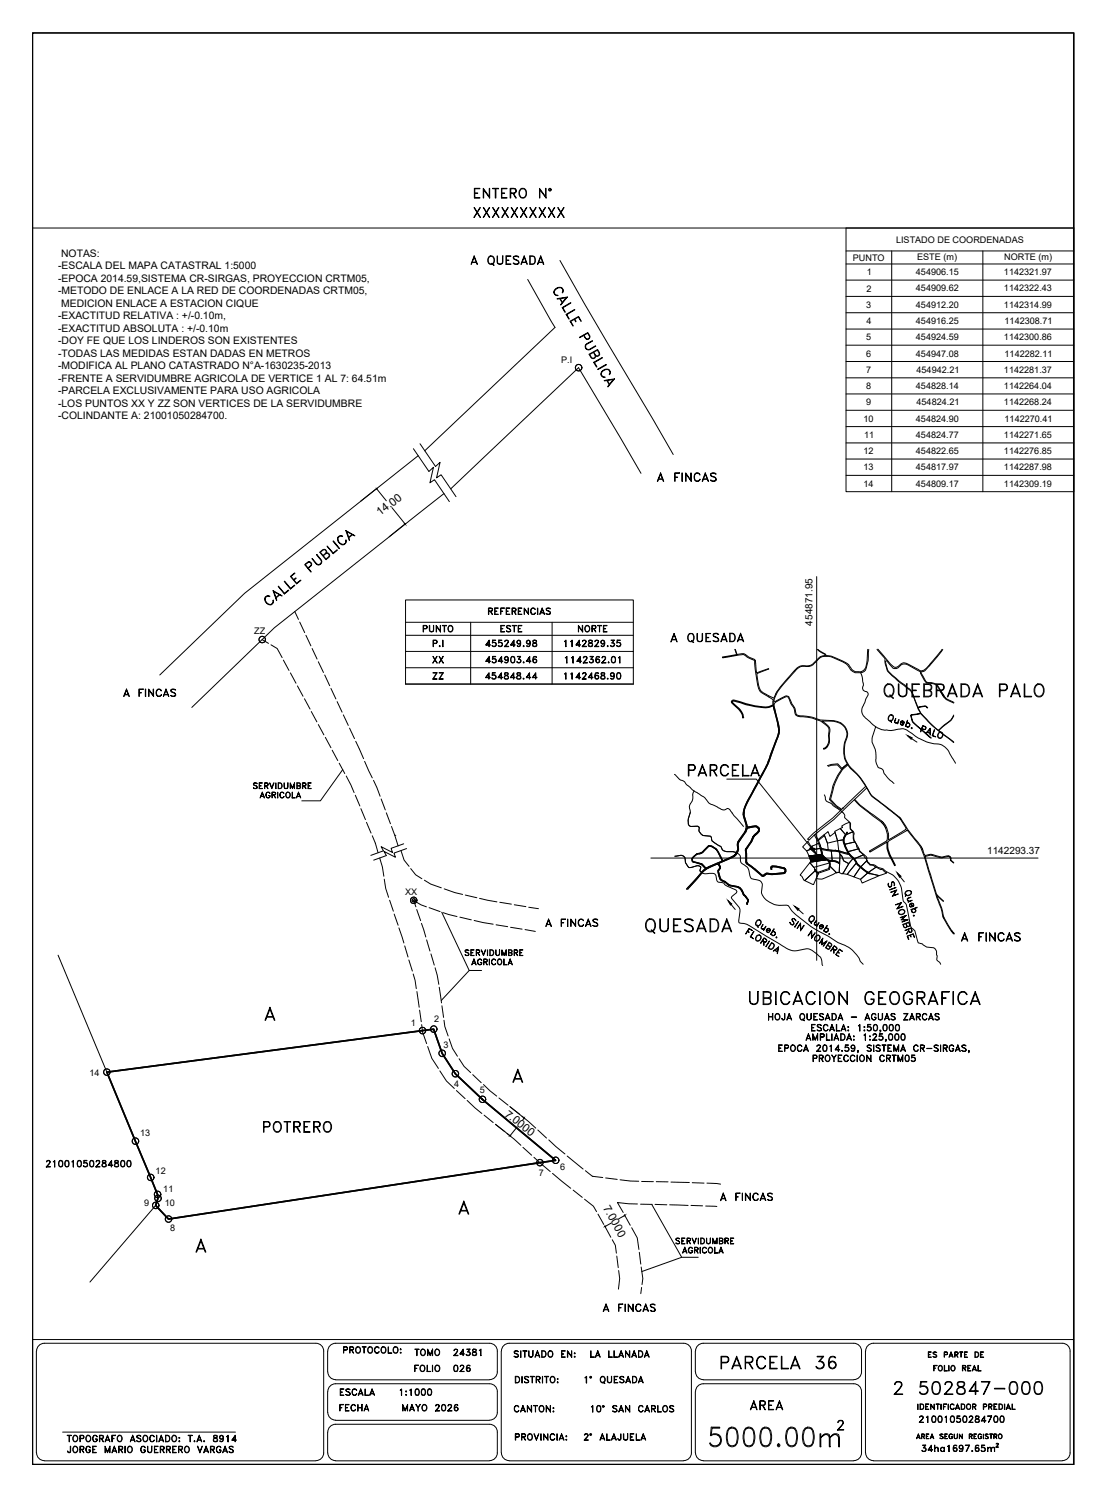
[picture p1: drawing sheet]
<svg xmlns="http://www.w3.org/2000/svg" width="340mm" height="460mm" viewBox="0 0 340 460" stroke-linecap="round" stroke-linejoin="round" font-family="sans-serif">
<defs><g id="words">
<text font-size="10.1" x="216.6" y="445.9">5000.00m</text>
<text font-size="8.4" x="270.2" y="215.9">QUEBRADA PALO</text>
<g font-size="7.9">
<text x="197.2" y="287.9">QUESADA</text>
<text x="229" y="310.1">UBICACION GEOGRAFICA</text>
</g>
<g font-size="7.5">
<text x="220.1" y="421.9">PARCELA 36</text>
<text x="273.4" y="429.7">2 502847-000</text>
</g>
<text font-size="7.1" x="79.7" y="349.2">POTRERO</text>
<g font-size="6.6">
<text x="144.3" y="68.1">XXXXXXXXXX</text>
<text x="143.6" y="82.9">A QUESADA</text>
<text x="210.3" y="239.5">PARCELA</text>
</g>
<g font-size="6.2">
<text x="144.6" y="62.1">ENTERO N°</text>
<text x="200.7" y="149.2">A FINCAS</text>
<text x="205" y="198.6">A QUESADA</text>
<text x="229.3" y="434.6">AREA</text>
</g>
<g font-size="5.7">
<text x="166.5" y="286.1">A FINCAS</text>
<text x="294.2" y="290.3">A FINCAS</text>
<text x="184.1" y="404.3">A FINCAS</text>
</g>
<g font-size="5.3">
<text x="148.9" y="190.1">REFERENCIAS</text>
<text x="128.8" y="195.4">PUNTO</text>
<text x="152.8" y="195.4">ESTE</text>
<text x="176.4" y="195.4">NORTE</text>
<text x="148.2" y="200">455249.98</text>
<text x="172.2" y="200">1142829.35</text>
<text x="131.6" y="205">XX</text>
<text x="131.6" y="209.9">ZZ</text>
<text x="147.8" y="209.9">454848.44</text>
<text x="148.2" y="205">454903.46</text>
<text x="172.2" y="209.9">1142468.90</text>
<text x="36.7" y="215.2">A FINCAS</text>
<text x="248.4" y="327.4">PROYECCION CRTM05</text>
<text x="13.1" y="359.8">21001050284800</text>
<text x="220.1" y="370.1">A FINCAS</text>
<text x="156.6" y="418.4">SITUADO EN: LA LLANADA</text>
<text x="103.4" y="430">ESCALA</text>
<text x="121.7" y="430">1:1000</text>
<text x="103" y="435">FECHA</text>
<text x="122.4" y="435">MAYO 2026</text>
<text x="156.6" y="435.3">CANTON:</text>
<text x="180.3" y="435.3">10° SAN CARLOS</text>
<text x="178.2" y="443.8">2° ALAJUELA</text>
<text x="281.2" y="438.5">21001050284700</text>
<text x="19.4" y="447.7">JORGE MARIO GUERRERO VARGAS</text>
<text x="281.9" y="447.3">34ha1697.65m</text>
</g>
<g font-size="4.9">
<text x="76.6" y="243.4">SERVIDUMBRE</text>
<text x="78.7" y="246.6">AGRICOLA</text>
<text x="141.8" y="294.9">SERVIDUMBRE</text>
<text x="143.6" y="297.7">AGRICOLA</text>
<text x="206.4" y="383.5">SERVIDUMBRE</text>
<text x="208.5" y="386.3">AGRICOLA</text>
<text x="104.4" y="417">PROTOCOLO:</text>
<text x="126.3" y="417.7">TOMO</text>
<text x="138.3" y="417.7">24381</text>
<text x="126.3" y="422.6">FOLIO</text>
<text x="138.3" y="422.6">026</text>
<text x="19.4" y="444.1">TOPOGRAFO ASOCIADO: T.A. 8914</text>
</g>
<g font-size="3.5">
<text x="116.8" y="158.7" transform="rotate(-38 116.8 158.7)">14.00</text>
<text x="154.8" y="342.8" transform="rotate(38 154.8 342.8)">7.0000</text>
<text x="185.2" y="371.1" transform="rotate(61 185.2 371.1)">7.0000</text>
</g>
<g font-size="3.2">
<text x="17.8" y="82.8">-ESCALA DEL MAPA CATASTRAL 1:5000</text>
<text x="18.8" y="78.9">NOTAS:</text>
<text x="17.8" y="86.6">-EPOCA 2014.59,SISTEMA CR-SIRGAS, PROYECCION CRTM05,</text>
<text x="17.8" y="90.5">-METODO DE ENLACE A LA RED DE COORDENADAS CRTM05,</text>
<text x="18.8" y="94.3">MEDICION ENLACE A ESTACION CIQUE</text>
<text x="17.8" y="98.1">-EXACTITUD RELATIVA : +/-0.10m,</text>
<text x="17.8" y="101.9">-EXACTITUD ABSOLUTA : +/-0.10m</text>
<text x="17.8" y="105.8">-DOY FE QUE LOS LINDEROS SON EXISTENTES</text>
<text x="17.8" y="109.6">-TODAS LAS MEDIDAS ESTAN DADAS EN METROS</text>
<text x="17.8" y="113.4">-MODIFICA AL PLANO CATASTRADO N°A-1630235-2013</text>
<text x="17.8" y="117.3">-FRENTE A SERVIDUMBRE AGRICOLA DE VERTICE 1 AL 7: 64.51m</text>
<text x="17.8" y="121.1">-PARCELA EXCLUSIVAMENTE PARA USO AGRICOLA</text>
<text x="17.8" y="125">-LOS PUNTOS XX Y ZZ SON VERTICES DE LA SERVIDUMBRE</text>
<text x="17.8" y="128.8">-COLINDANTE A: 21001050284700.</text>
</g>
<g font-size="3.1">
<text x="249.6" y="192.2" transform="rotate(-90 249.6 192.2)">454871.95</text>
<text x="303.3" y="262.3">1142293.37</text>
</g>
<g font-size="2.8">
<text x="275.3" y="74.6">LISTADO DE COORDENADAS</text>
<text x="262" y="80.1">PUNTO</text>
<text x="281.7" y="79.8">ESTE (m)</text>
<text x="308.5" y="79.8">NORTE (m)</text>
<text x="266.2" y="89.6">2</text>
<text x="266.3" y="84.6">1</text>
<text x="281.4" y="84.6">454906.15</text>
<text x="281.4" y="89.6">454909.62</text>
<text x="308.4" y="84.5">1142321.97</text>
<text x="308.4" y="89.6">1142322.43</text>
<text x="266.1" y="94.6">3</text>
<text x="281.4" y="94.6">454912.20</text>
<text x="308.4" y="94.6">1142314.99</text>
<text x="266.2" y="99.6">4</text>
<text x="281.4" y="99.6">454916.25</text>
<text x="308.6" y="99.6">1142308.71</text>
<text x="266.1" y="104.5">5</text>
<text x="281.4" y="104.5">454924.59</text>
<text x="308.4" y="104.5">1142300.86</text>
<text x="172.4" y="111.6">P.I</text>
<text x="266.1" y="109.6">6</text>
<text x="281.4" y="109.6">454947.08</text>
<text x="308.6" y="109.6">1142282.11</text>
<text x="266.1" y="114.6">7</text>
<text x="266.1" y="119.6">8</text>
<text x="281.4" y="119.6">454828.14</text>
<text x="281.6" y="114.6">454942.21</text>
<text x="308.4" y="114.6">1142281.37</text>
<text x="308.4" y="119.6">1142264.04</text>
<text x="266.1" y="124.6">9</text>
<text x="281.6" y="124.6">454824.21</text>
<text x="308.4" y="124.6">1142268.24</text>
<text x="265.3" y="129.6">10</text>
<text x="281.4" y="129.6">454824.90</text>
<text x="308.6" y="129.6">1142270.41</text>
<text x="265.5" y="134.6">11</text>
<text x="281.4" y="134.6">454824.77</text>
<text x="308.4" y="134.6">1142271.65</text>
<text x="265.3" y="139.6">12</text>
<text x="281.4" y="139.6">454822.65</text>
<text x="308.4" y="139.6">1142276.85</text>
<text x="265.3" y="144.6">13</text>
<text x="265.3" y="149.6">14</text>
<text x="281.4" y="144.6">454817.97</text>
<text x="281.4" y="149.6">454809.17</text>
<text x="308.4" y="144.6">1142287.98</text>
<text x="308.4" y="149.6">1142309.19</text>
<text x="78.1" y="194.8">ZZ</text>
<text x="124.5" y="275">XX</text>
<text x="126.2" y="315.4">1</text>
<text x="133.4" y="314.1">2</text>
<text x="136.2" y="322">3</text>
<text x="27.5" y="330.7">14</text>
<text x="139.5" y="334">4</text>
<text x="147.4" y="335.8">5</text>
<text x="43.1" y="349.2">13</text>
<text x="172.1" y="359.6">6</text>
<text x="47.8" y="360.9">12</text>
<text x="165.5" y="361.5">7</text>
<text x="44.3" y="370.7">9</text>
<text x="50.2" y="366.3">11</text>
<text x="50.6" y="370.5">10</text>
<text x="52.3" y="378.4">8</text>
</g>
</g></defs>
<!-- layer: 1 -->
<g fill="none" stroke="#000" stroke-width=".31">
<path d="M127 137.9l4.8 7 1.4-1.3-1.1 4.8 1.4-1 4.5 6.7M129 136.4l4.8 6.9 1.4-1.2-1.1 4.7 1.4-.9 4.6 6.7M115.8 150.3l2.9 3.6M115.8 150l-5 4M120.4 156l3.9 4.9M124.6 160.9l-5 4M124.6 205.2v5M194.6 205.2v5M236.2 214.2l1.4 .8M236.2 213.8l1.5 .7M238.6 212.7l-.3 .5M244.2 206.2l-.1 .2"/>
<path d="M285.6 204.5l-.1 .1M285.9 203.9l-.2 .2M105.3 236.5l-6.9 9.6h-5.7M254.5 228.2l-.3 .8M124 259.3l-3.9 1.4 .5 1.3-3.5-1.8 .7 1.3-3.9 1.4M124.9 260.8l-3.9 1.4 .5 1.2-3.5-1.8 .7 1.3-3.9 1.4M17.8 293.5l15 36M135.7 280.3l8.4 17.9M148 298.2h-3.9l-8.5 9.2M152.2 345.5l4.6 3.7M156.6 340l4.6 3.7M158.9 346.3l-2.1 2.6"/>
<path d="M160.9 343.8l-.3 .3M47.8 370.4l-20.2 23.6M185.7 376.7l.2 .3M187.7 375.9l-1.7 .9M191.8 373.6l-1.7 1M191.8 373.3l.2 .4M200.2 370.1l9.2 16.3M214.5 386.4h-5.1l-12.2 4.3"/>
</g>
<!-- layer: Calles -->
<path d="M32.8 329.5l100.4-13.2 2.6 7.4 4.1 6.3 8.3 7.8 22.5 18.8-118.9 18-4-4.2 .7-2.1-.1-1.2z" fill="none" stroke="#000" stroke-width=".51"/>
<!-- layer: SERVIDUMBRE -->
<g fill="none" stroke="#000" stroke-width=".31">
<path d="M80.5 196.6l2 1.1M83.2 198.1l2 1.2 1.5 2.8M90.6 187.9l1.1 2.4M92.1 191.2l1.5 3.2M94 195.2l1.5 3.3M95.9 199.3l1.5 3.2M87.1 202.8l1.7 3.2M89.2 206.8l1.7 3.2M91.4 210.8l1.7 3.2M93.5 214.7l1.8 3.2M95.6 218.7l1.7 3.1M97.8 203.4l1.6 3.3"/>
<path d="M99.8 207.4l1.5 3.3M101.7 211.5l1.5 3.3M103.6 215.6l1.5 3.2M105.5 219.7l1.5 3.2M97.8 222.7l1.7 3.1M99.9 226.6l1.8 3.2M102 230.5l1.8 3.2M104.2 234.5l1.7 3.2M106.4 238.5l2.4 5.1M107.4 223.7l1.5 3.3M109.3 227.8l2.4 5.3M112 234l2.4 5"/>
<path d="M114.7 239.8l2.1 4.9M254.2 235.3l1.1-.4 2.1-.2 1.4 1.5 1.4-1.3-1.4 1.3M254.4 235.5l1-.3 1.8-.2 1.4 1.4a15.7 15.7 0 0 0-3 6.5l-.8 2.8 2 2.1 1.6 1.1M260.4 235.1a13.4 13.4 0 0 0-4.6 7.9l-.7 2.6 1.9 2 1.6 1.1M109.2 244.4l1.4 3.3M110.9 248.5l1.4 3.4M112.6 252.7l1.4 3.3M114.4 256.8l.9 2.3 .8 2.9M117.1 245.5l1.3 3.4M118.7 249.8l1.3 3.3M120.3 254l2 5.9M121.3 256.7h.1"/>
<path d="M250.1 256.6l1.1 1.9 .3 .7-.4 .1M250.5 256.3l.8 1.7M251.5 259.2l.5 1.6a4.3 4.3 0 0 0 1.9 3.4 1.91 1.91 0 0 1 .7 2.7M253.3 256.8l-1.9 1.5M116.6 263.7l.9 2.7 .4 2.9M118 270.2l.5 2.8 .9 2.7M119.7 276.6l1.1 3.4M123.2 261.4l.9 2.9 1.6 1.9M126.2 266.9l1.5 1.9 1.9 1.2M127.8 278.7l-.7-2 2.2 1.3 1.7 .7M128 279.5l1.2 3.4M130.4 270.5l1.9 1.2 3.3 1.1"/>
<path d="M131.8 278.9l3.4 1.2M136.5 273.1l3.2 1.2 2.4 .6M142.9 275l3.6 .9M147.3 276.1l5.4 1M153.5 277.3l3.6 .5M158 278l3.5 .6M162.4 278.8l3 .4M254.4 261.1l3 .4M257.4 261.5h.3M257.9 265.5a4.7 4.7 0 0 0-3.1-.9 3.1 3.1 0 0 1 0 2.6l-3.5 1.2-1.1-1.2 .2-.1 .9 1M260.5 262.2l-.7-1.5a3.6 3.6 0 0 1 .2-4.6l.2-.4 .2 .1a3.3 3.3 0 0 0-1 3.1 9.5 9.5 0 0 0 3.2 5.2 11.2 11.2 0 0 0 4.7 4.2l-.1 .3a12.8 12.8 0 0 1-5.3-5l-1.1-1.1-3.3-.8-3.4-.3-1.8-.5 .1 .4a3.6 3.6 0 0 0 4.1 3.2l1.4 .6M121.1 280.9l1.2 3.4"/>
<path d="M122.6 285.1l1.5 4.7M124.3 290.7l1 3.4M125.6 295l1.1 3.4M126.9 299.3l.6 1.9 .4 2.6M129.5 283.7l1.3 4.2M131.1 288.8l1 3.5M132.4 293.1l1 3.5M133.7 297.4l1.1 5.1M136.1 280.4l4.3 1.3M141.3 281.8l3.5 .9M145.7 282.9l5.8 1.1M152.4 284.2l3.6 .6"/>
<path d="M156.8 285l3.6 .5M161.3 285.7l3.2 .5M128.1 304.7l.7 4.8M128.9 310.4l.5 3.6M129.5 314.9l.3 2.2 1.3 3.6M134.9 303.4l.7 4.8M135.8 309.1l.5 3.5M136.4 313.5l.3 1.9 1 3M138 319.2l1 3 1.5 2.4M131.4 321.6l1.3 3.6 2 3.1M135.1 329.1l2.1 3.1 2.4 2.3M140.2 335.1l2.7 2.5"/>
<path d="M141 325.3l1.6 2.4 2 1.9M143.5 338.2l4.5 4M145.2 330.2l2.6 2.5M148.5 333.3l4.1 3.5M153.3 337.4l2.8 2.2M148.7 342.7l2.8 2.3M152.2 345.5l2.9 2.3M155.8 348.3l4.2 3.6M156.8 340.2l2.8 2.2M160.3 343l4.3 3.7M160.7 352.6l2.6 2.4M164 355.6l5 4.4"/>
<path d="M165.2 347.2l2.7 2.5M168.6 350.3l4.9 4.3M174.2 355.2l4.9 4M179.8 359.8l2.2 1.7 3.2 .4M169.7 360.6l5.6 4.6M176.1 365.7l2.8 2.2M179.6 368.5l2.7 2.2 1 1.6M183.7 373.1l1.8 3.2M185.9 377l1.7 3.2M186.1 362l3.5 .4M190.5 362.5l5.7 .5M191.9 373.4l1.7 3.1"/>
<path d="M194.1 377.3l1.7 3.1 .5 3.5M195.8 370l-6.1-.5 1.8 3.1M196.8 370l3.5 .1M197.1 363.1h3.6M201.2 370.1l3.7 .1M201.6 363.1l3.6 .1M205.7 370.2l5.7 .2M206.1 363.2l5.7 .2M212.3 370.4l3.5 .2M212.7 363.4l3.6 .2M216.8 370.6l3.4 .1M217.2 363.6l4.2 .3"/>
<path d="M188.1 381l.9 1.7 .4 2.4M189.5 386l.4 3.5M190.1 390.4l.3 2.5-.4 3.2M196.4 384.8l.5 3.7M197 389.3l.5 3.6-.3 1.8M197.1 395.6l-.2 1.9"/>
</g>
<!-- layer: Calles -->
<g fill="none" stroke="#000" stroke-width=".31">
<path d="M248.2 258.5l.9 1.6 2.6-1.1 .5 1.4 .3 .4-2.2 .2-.1-.3-2.4 .8-1.2-1.2zM247.2 270.6l3.2-3 1.1 .7-1.6 3.5zM248.5 263l4-.5 .3 .5 1.3 1.1-4.8 .8z"/>
<circle cx="177.7" cy="113" r="1.02"/>
<circle cx="177.8" cy="113" r=".98"/>
<circle cx="80.5" cy="196.5" r=".98"/>
<circle cx="80.6" cy="196.5" r=".98"/>
<circle cx="127.1" cy="276.7" r="1"/>
<circle cx="127.1" cy="276.7" r=".49"/>
<circle cx="127.1" cy="276.7" r=".98"/>
<circle cx="127.1" cy="276.7" r=".48"/>
<circle cx="129.7" cy="316.7" r="1"/>
<circle cx="129.8" cy="316.7" r=".98"/>
<circle cx="133.2" cy="316.3" r="1.02"/>
<circle cx="133.3" cy="316.2" r=".98"/>
<circle cx="32.8" cy="329.5" r=".98"/>
<circle cx="32.9" cy="329.4" r=".98"/>
<circle cx="135.8" cy="323.7" r="1.02"/>
<circle cx="135.9" cy="323.7" r=".98"/>
<circle cx="139.8" cy="330" r="1"/>
<circle cx="139.9" cy="329.9" r=".98"/>
<circle cx="148.2" cy="337.8" r="1"/>
<circle cx="148.2" cy="337.8" r=".98"/>
<circle cx="41.6" cy="350.7" r="1"/>
<circle cx="41.6" cy="350.6" r=".98"/>
<circle cx="165.8" cy="357.3" r=".98"/>
<circle cx="165.9" cy="357.2" r=".98"/>
<circle cx="170.7" cy="356.5" r="1"/>
<circle cx="170.7" cy="356.5" r=".98"/>
<circle cx="46.3" cy="361.8" r="1"/>
<circle cx="46.3" cy="361.8" r=".98"/>
<circle cx="47.8" cy="370.5" r="1"/>
<circle cx="47.8" cy="370.4" r=".98"/>
<circle cx="48.4" cy="367" r="1"/>
<circle cx="48.4" cy="367" r=".98"/>
<circle cx="48.5" cy="368.3" r="1.02"/>
<circle cx="48.5" cy="368.2" r=".98"/>
<circle cx="51.8" cy="374.6" r="1"/>
<circle cx="51.8" cy="374.6" r=".98"/>
</g>
<!-- layer: MACHOTE$0$4 -->
<path d="M10 70.1h319.9M10 411.6h319.9" fill="none" stroke="#000" stroke-width=".31"/>
<path d="M10 10.1h319.9v440h-319.9z" fill="none" stroke="#000" stroke-width=".51"/>
<!-- layer: TEX -->
<g fill="none" stroke="#000" stroke-width=".31">
<path d="M158.3 422.9h.7a1.11 1.11 0 0 1 .7 1.1 1.11 1.11 0 0 1-.7 1h-.7zM158.4 423.1a.97 .97 0 0 1 1.1 .5 .97 .97 0 0 1-.2 1.2h-.9zM160.3 422.9l.1 2.1zM161.1 423.3a.81 .81 0 0 1 1.3 0l-.5-.2-.7 .2 .1 .3 1 .6 .1 .5-.2 .1a.81 .81 0 0 1-1.1-.1l.4 .1 .8-.1-.1-.5-1-.6zM162.9 422.9l1.2 .2zM163.4 423.1v1.9l.2-1.9M164.8 423.9l.9-.1 .2-.5-.4-.2h-.7l-.1 1.9v-2.1l1.2 .2v.7l-1.1 .2M165.3 424l.6 1-.5-1M166.6 422.9l.1 2.1zM167.3 422.9l1.2 .2zM167.8 423.1v1.9l.2-1.9M169.2 423.3l.2-.2a.99 .99 0 0 1 1.2 .6 .99 .99 0 0 1-.7 1.3 1.07 1.07 0 0 1-.7-1.7z"/>
<path d="M169.4 423.1a.86 .86 0 0 1 1.1 .9 .86 .86 0 0 1-1.1 .8l-.3-.6zM171.2 423.7l.3 .1zM171.3 423.7l.1 .1zM171.3 424.7l.1 .3zM171.3 424.8h.1M179.7 423.3l.5-.4v2.1l-.1-1.9zM184.6 423.3l.4-.4a1.02 1.02 0 0 1 1 1.1 1.02 1.02 0 0 1-1 1l-.6-.8zM184.8 423.1h.2a.87 .87 0 0 1 .8 1 .87 .87 0 0 1-1 .7 1.16 1.16 0 0 1 0-1.7zM185.2 424.7l.6 .5zM186.6 422.9l.2 1.8 .3 .1h.5l.2-.4 .1-1.5v1.5l-.3 .4-.5 .2-.4-.3zM188.7 422.9h1.1l-1 .2v1.7l1 .2h-1.1zM188.8 423.9h.6l-.6 .1"/>
<path d="M190.6 423.1a.81 .81 0 0 1 1.1 .2l-.4-.2-.8 .2 .1 .3 1 .6 .1 .5a.81 .81 0 0 1-1.3 0l.5 .1 .7-.1-.1-.6-1-.5-.1-.3zM192.4 424.5h1.1M192.5 424.4h.9M193 422.9l.7 2.1-.7-1.7-.8 1.7zM194.3 422.9a1.09 1.09 0 0 1 1.3 .6 1.09 1.09 0 0 1-.3 1.3l-1 .2zM194.4 423.1h.5a.96 .96 0 0 1 .7 .9 .96 .96 0 0 1-.7 .8h-.5zM196.3 424.5h1.1M196.4 424.4h1M196.9 422.9l.7 2.1-.7-1.7-.8 1.7zM19.2 440.1h53.1M158.4 441.5l1-.1v-.6l-1-.1-.1 1.9v-2l1.1 .1 .2 .3-.2 .5-1 .1M160.3 441.5l1-.1v-.6l-1-.1-.1 1.9v-2l1.1 .1 .2 .3-.2 .5-1 .1"/>
<path d="M160.8 441.6l.7 1-.6-1M162.2 440.8a.93 .93 0 0 1 1.3 .2 .93 .93 0 0 1-.1 1.3 .93 .93 0 0 1-1.3-.2 .93 .93 0 0 1 .1-1.3zM162.4 440.8a.63 .63 0 0 1 .7-.1 .63 .63 0 0 1 .3 .7 .82 .82 0 0 1-.7 1.1 1.04 1.04 0 0 1-.3-1.7zM164 440.6l.8 1.7 .7-1.7-.7 2zM166.1 440.6l.1 2zM167 440.6l1.2 1.7 .1-1.7v2l-1.2-1.8-.1 1.8zM169.2 440.8l.7-.2 .5 .4a.7 .7 0 0 0-.8-.3 .7 .7 0 0 0-.5 .7v.4a.7 .7 0 0 0 .5 .7 .7 .7 0 0 0 .8-.4 .82 .82 0 0 1-1.1 .4 .82 .82 0 0 1-.3-1.1zM171.1 440.6l.1 2zM172 442.1h1.1M172 442h1M172.5 440.6l.8 2-.8-1.8-.7 1.8zM173.9 442.4l.2 .1z"/>
<path d="M173.9 441.2l.2 .3zM173.9 441.4h.1M282.1 440.7l.6 1.4-.6-1.3-.5 1.3zM283.1 440.7l.9 .2-.1 .5h-.7l.8-.2-.1-.4-.7-.1v1.4zM284.6 442.1v-1.4h.8h-.9v1.4M286.3 440.7l.6 1.4-.6-1.3-.5 1.3zM288.7 440.8l.4-.1 .7 .1h-1l.1 .4 .8 .3 .1 .4-.4 .2-.7-.2a.5 .5 0 0 0 .6 .2 .5 .5 0 0 0 .3-.6l-.8-.3zM290.3 442.1v-1.4h.8h-.8v1.4M291.7 440.8l.5-.1 .4 .3a.59 .59 0 0 0-.8-.1 .59 .59 0 0 0-.1 .8 .59 .59 0 0 0 .8 .1v-.3h-.3h.4a.58 .58 0 0 1-.7 .6 .58 .58 0 0 1-.4-.9zM293.1 440.7l.1 1 .4 .4 .5-.4v-1v1l-.2 .4-.7-.2zM294.7 440.7l.9 1.2 .1-1.2v1.4l-.9-1.3-.1 1.3zM297.8 440.7l.9 .2-.1 .4-.8 .1 .8-.2-.1-.4-.7-.1v1.4z"/>
<path d="M299.3 442.1v-1.4h.7h-.8v1.4M300.6 440.8l.6-.1 .4 .3a.58 .58 0 0 0-.8-.2 .58 .58 0 0 0-.3 .7 .48 .48 0 0 0 .5 .6 .48 .48 0 0 0 .5-.6h-.3h.4a.58 .58 0 0 1-.8 .6 .58 .58 0 0 1-.3-.9zM302.1 440.7v1.4zM302.6 440.8l.4-.1 .6 .1h-.9l.1 .4 .7 .3v.6l-.9-.2h.9v-.4l-.7-.3zM304 440.7h.9zM304.4 440.7v1.4l.1-1.4M305.3 440.7l1 .2-.2 .5h-.7l.8-.2-.1-.4-.7-.1v1.4z"/>
<circle cx="181.5" cy="423.2" r=".29"/>
<circle cx="181.5" cy="423.2" r=".16"/>
<circle cx="307.2" cy="441.3" r=".62"/>
<circle cx="307.3" cy="441.3" r=".7"/>
</g>
<!-- layer: MARCO-INTERNO -->
<g fill="none" stroke="#000" stroke-width=".31">
<path d="M97 412.8h-83.4a2.38 2.38 0 0 0-2.4 2.4v31.3M97.1 412.8a2.38 2.38 0 0 1 2.3 2.4v31.3M100.6 415.2v6.4M100.7 415.2a2.38 2.38 0 0 1 2.4-2.4h47.3a2.38 2.38 0 0 1 2.4 2.4v6.4M154 415.2v31.3M156.4 412.8h53.6M156.4 412.8a2.38 2.38 0 0 0-2.3 2.4M210 412.8a2.38 2.38 0 0 1 2.4 2.4v31.3M213.6 415.2v6.4M213.7 415.2a2.38 2.38 0 0 1 2.4-2.4h46.2a2.38 2.38 0 0 1 2.4 2.4v6.4M265.9 415.2v31.3M268.3 412.8h58.1a2.38 2.38 0 0 1 2.3 2.4v31.3"/>
<path d="M268.3 412.8a2.38 2.38 0 0 0-2.4 2.4M100.6 427.6v6.5M100.7 421.6a2.38 2.38 0 0 0 2.4 2.4M100.7 427.6a2.38 2.38 0 0 1 2.4-2.4h47.3a2.38 2.38 0 0 1 2.4 2.4v6.5M100.7 434a2.38 2.38 0 0 0 2.4 2.4M103.1 424h47.3M103.1 436.5h47.3M152.8 421.6a2.38 2.38 0 0 1-2.4 2.4M152.8 434a2.38 2.38 0 0 1-2.4 2.4M213.6 427.6v18.9M213.7 421.6a2.38 2.38 0 0 0 2.4 2.4M213.7 427.6a2.38 2.38 0 0 1 2.4-2.4h46.2a2.38 2.38 0 0 1 2.4 2.4v18.9"/>
<path d="M216 424h46.3M264.7 421.6a2.38 2.38 0 0 1-2.4 2.4M11.2 446.5a2.38 2.38 0 0 0 2.4 2.3M13.6 448.9h83.4M99.4 446.5a2.38 2.38 0 0 1-2.3 2.3M100.6 440.1v6.4M100.7 440.1a2.38 2.38 0 0 1 2.4-2.4h47.3a2.38 2.38 0 0 1 2.4 2.4v6.4M100.7 446.5a2.38 2.38 0 0 0 2.4 2.3M103.1 448.9h47.3M152.8 446.5a2.38 2.38 0 0 1-2.4 2.3M154.1 446.5a2.38 2.38 0 0 0 2.3 2.3M156.4 448.9h53.6"/>
<path d="M212.4 446.5a2.38 2.38 0 0 1-2.4 2.3M216 448.9h46.3M264.7 446.5a2.38 2.38 0 0 1-2.4 2.3M265.9 446.5a2.38 2.38 0 0 0 2.4 2.3M268.3 448.9h58M328.7 446.5a2.38 2.38 0 0 1-2.3 2.3"/>
</g>
<!-- layer: LP -->
<path d="M162.1 85.9l8.4 14.7-40 37.9M172 80l7.4 13.1 27.4 46.6M128.5 140l-53.4 42.3-26 25.1M136.4 151.7l-52.1 41.2-25.4 24.5M196.9 145.4l-19.2-32.4-39.2 37.2" fill="none" stroke="#000" stroke-width=".31"/>
<!-- layer: 2 -->
<g fill="none" stroke="#000" stroke-width=".31">
<path d="M170.7 88.7l.6-.3a1.12 1.12 0 0 1 1.4 .2 1.12 1.12 0 0 1 .1 1.4 1.07 1.07 0 0 0-.1-1.3 1.07 1.07 0 0 0-1.3-.2 1.31 1.31 0 0 0-.8 2l.8 .3a1.13 1.13 0 0 1-1.2-.7 1.13 1.13 0 0 1 .5-1.4zM171.1 91.8l3.2-.5-2 2.5 1.6-2.3zM171.9 91.7l.9 1.5M172.1 91.7l.7 1.3M172.7 94.5l2.6-1.5-2.4 1.6 .8 1.3zM173.9 96.6l2.6-1.5-2.4 1.6 .8 1.3zM175.1 98.7l2.6-1.5 .9 1.5-.9-1.3-2.4 1.4 .7 1.4zM176.6 98.1l.4 .7-.2 .1-.3-.8M179.4 103l.9 1.2h.3l.5-.5-.6-1.3-2.4 1.4 2.5-1.6 .6 1.4a.77 .77 0 0 1-1.1 .6l-.8-1.1M180.1 105.7l1.9-1-1.8 1.1a.9 .9 0 0 0-.2 1.2 .9 .9 0 0 0 1.1 .3l1.8-1-1.7 1.2a1.03 1.03 0 0 1-1.3-.5 1.03 1.03 0 0 1 .2-1.3zM182.4 111.3l2.7-1.4-2.5 1.5 .8 1.3zM182.4 108.2l.9 1.2h.3l.5-.5-.6-1.3-2.3 1.3 .8 1.2 .7-.2 .2-.3-.6-1.3"/>
<path d="M182.9 109.1a.77 .77 0 0 1-.1 .8 .77 .77 0 0 1-.7 .3l-.6-.3-.5-1 2.6-1.5 .6 1.4a.77 .77 0 0 1-1.1 .6l-.3-.3M183.6 113.4l2.6-1.4 .1 .1zM185.2 113.9l.6-.4a1.12 1.12 0 0 1 1.4 .2 1.12 1.12 0 0 1 .1 1.5l.1-.9-.3-.5a1.59 1.59 0 0 0-2.4 1.3l.6 .7 .6 .1a1.08 1.08 0 0 1-1.3-.7 1.08 1.08 0 0 1 .6-1.3zM185.6 116.9l3.2-.5-2 2.5 1.6-2.3zM186.4 116.8l.8 1.5M186.6 116.9l.7 1.2M87.3 178.7l2 2.1 1.3-.9-1.4 1.1zM89.2 177.1l1.3-1 .1 .1-1.2 .9 1.7 2.1 1.4-.9-1.4 1.1zM90.2 178.1l.7-.5 .1 .1-.7 .6M94.6 174.5l.9-.7a.73 .73 0 0 0-.5-1.1l-1.2 .8 1.7 2.3-1.9-2.3 1-.8a.79 .79 0 0 1 1 .2 .79 .79 0 0 1 0 1l-.9 .7M95.8 171.7l1.9 1.7a.9 .9 0 0 0 .9-1.2l-1.4-1.7 1.5 1.5a1 1 0 0 1-.2 1.4 1 1 0 0 1-1.3-.1zM99.3 170.7l1-1.1-.7-.7-1.2 .8 1.7 2.1 1.1-1-.4-.7-.3-.1-1.2 .8"/>
<path d="M100 170a.82 .82 0 0 1 1.1 .2 .82 .82 0 0 1-.1 1.1l-.9 .7-1.9-2.3 .9-.8a.77 .77 0 0 1 1.1 .2 .77 .77 0 0 1-.1 1M100.5 167.9l1.9 2.1 1.2-.9-1.2 1zM102.3 166.3l.1-.1 1.9 2.4zM103.8 165.1a1.15 1.15 0 0 1 1.5-.4h-.4a.99 .99 0 0 0-1 .6 .99 .99 0 0 0 .1 1.1 1.33 1.33 0 0 0 2.1 .5l.2-.9a1.11 1.11 0 0 1-.5 1.3 1.11 1.11 0 0 1-1.4-.3l-.5-.5-.2-.8zM106.2 163l2.8 1.6-2.4-1.2 .7 2.7zM108.2 164.2l-1.1 .9M108.4 164.2l-1.3 1.1M81.5 183.5a1.04 1.04 0 0 1 1.4-.3h-.6a1.02 1.02 0 0 0-.6 1.6 1.26 1.26 0 0 0 2.1 .5l.1-.9a1.12 1.12 0 0 1-.5 1.4 1.12 1.12 0 0 1-1.4-.4l-.6-.9zM83.9 181.5l2.8 1.6-2.5-1.3 .8 2.8zM85.5 180.1l1.9 2.2 1.2-1 .1 .1-1.3 1.1zM85.9 182.7l-1.2 .9M86 182.7l-1.3 1.1"/>
<path d="M81.8 312.6h2.3M82 312.4h1.9M82.9 309.5l1.6 4h-.2l-1.4-3.4-1.3 3.4h-.2zM157.9 331.6h2.3M158.1 331.4h1.9M159.1 328.6l1.5 4h-.2l-1.3-3.5-1.4 3.5h-.2zM141.4 372.1h2.2M141.5 371.9h1.9M142.5 369.1l1.5 4h-.2l-1.3-3.4-1.3 3.4h-.2zM60.6 383.8h2.3M60.8 383.6h1.9M61.7 380.8l1.5 4h-.1l-1.4-3.5-1.3 3.5h-.2z"/>
</g>
<!-- layer: 1 -->
<path d="M124.3 160.9l.2 .1zM156.8 348.9l-.1 .1zM161 343.6v.2zM185.9 376.8l-.1 .1z" fill="#000" stroke="#000" stroke-width=".31"/>
<!-- layer: Datos -->
<g fill="none" stroke="#000" stroke-width=".31">
<path d="M285.2 415.4h.9l-.9 .1v1.5l.9 .1h-.9zM285.2 416.2h.6l-.6 .1M286.6 415.6l.4-.2 .8 .2h-1.1l.3 .5 .7 .4-.1 .5-.6 .1-.4-.3 .4 .2 .7-.2-.2-.4-.8-.4zM286.8 419.6h1l-.8 .1v1.6zM288.4 419.8a.69 .69 0 0 1 .9 0 .69 .69 0 0 1 .2 .9 .68 .68 0 0 1-.9 .6 .68 .68 0 0 1-.4-1zM290.1 419.6l.1 1.6 .9 .1h-1zM290.1 416.2l.9-.1v-.5l-.9-.1v1.6v-1.7l.9 .2v.6l-.9 .1M291.5 419.6v1.7zM291.7 416.7h.9M291.7 416.7h.8M292.2 415.4l.6 1.7-.6-1.5-.7 1.5zM292.4 419.7a.76 .76 0 0 1 1.1 .8 .76 .76 0 0 1-1.2 .5l-.2-.7z"/>
<path d="M293.4 416.2l.8-.1v-.5l-.8-.1-.1 1.6v-1.7l1 .2-.1 .6-.8 .1M293.8 416.3l.5 .8-.5-.8M294.8 415.4l1 .1zM295.2 415.5v1.6l.1-1.6M296.3 415.4h.9l-.8 .1v1.5l.8 .1h-.9zM296.4 416.2h.5l-.5 .1M299.3 419.6l.7 1.7-.7-1.5-.7 1.5zM299.5 415.4h.6a.87 .87 0 0 1 .6 .9 .87 .87 0 0 1-.6 .8h-.6zM299.6 415.5h.5a.86 .86 0 0 1 0 1.5h-.5zM300.4 419.6l.1 1.6 .9 .1h-1zM301.2 415.4h1l-.9 .1v1.5l.9 .1h-1zM301.3 416.2h.5l-.5 .1"/>
<path d="M281.9 431.4l.1 1.7zM282.6 431.4h.6a.87 .87 0 0 1 .6 .9 .87 .87 0 0 1-.6 .8h-.6zM282.8 431.5a.79 .79 0 0 1 .9 .8 .79 .79 0 0 1-.9 .7zM284.4 431.4v1.7M284.4 432.2h.5l-.5 .1M284.4 431.5v1.5M285.9 431.4l1.1 1.5v-1.5v1.7l-1-1.5-.1 1.5zM287 420.4h.4l-.4 .1M288 431.5v1.6l.1-1.6M289.1 431.4v1.7zM289.8 431.4h1l-.9 .1v1.6zM289.9 432.2h.5l-.5 .1"/>
<path d="M291.3 431.4v1.7zM292 431.6l.7-.2 .4 .4-.2-.2a.71 .71 0 0 0-1 .7 .71 .71 0 0 0 1 .6l.2-.2v.2a.81 .81 0 0 1-1.2-.1 .81 .81 0 0 1 .1-1.2zM294.1 431.4l.7 1.7-.7-1.5-.6 1.5zM295.3 431.4h.5a.87 .87 0 0 1 .6 .9 .87 .87 0 0 1-.6 .8h-.5zM295.4 431.5a.79 .79 0 0 1 1 .8 .79 .79 0 0 1-1 .7zM295.8 420.4l.7-.1 .2-.4-.9-.2-.1 1.6v-1.7l1 .2v.5l-.9 .2M296.2 420.5l.5 .8-.5-.8M297.4 421.2v-1.5l.9-.1h-1v1.7M297.4 420.4h.5l-.5 .1M298.8 432.2l.9-.1v-.5l-.9-.1v1.6v-1.7l.9 .1 .1 .3-.1 .4-.9 .1M298.8 420.9h1M298.9 420.8h.8"/>
<path d="M299.3 432.3l.5 .8-.5-.8M302.2 432.2h.6l.3-.4-.3-.3h-.6l-.1 1.6v-1.7l1 .2v.5l-.9 .2M303.8 432.2l.8-.1v-.5l-.8-.1-.1 1.6v-1.7l1 .2-.1 .6-.8 .1M304.2 432.3l.5 .8-.4-.8M305.3 431.4v1.7M305.4 432.2h.5l-.5 .1M305.4 431.5v1.5M306.9 431.4h.6a.91 .91 0 0 1 .5 .9 .91 .91 0 0 1-.5 .8h-.6zM307 431.5a.85 .85 0 0 1 .9 .4 .85 .85 0 0 1-.1 1l-.8 .1zM308.5 431.4l.2 1.7zM309.8 431.4l.7 1.7-.7-1.5-.7 1.5zM310.9 431.4l.1 1.6 .9 .1h-1z"/>
<circle cx="288.9" cy="420.4" r=".7"/>
<circle cx="292.8" cy="420.4" r=".7"/>
<circle cx="297.6" cy="432.2" r=".77"/>
<circle cx="297.6" cy="432.2" r=".71"/>
</g>
<!-- layer: 0 -->
<g fill="none" stroke="#000" stroke-width=".31">
<path d="M250.9 177.2v117.9M273.3 219.9l.3-.2a.69 .69 0 0 1 .8 .9l-.7 .9h-.3a.9 .9 0 0 1-.1-1.6zM273.4 219.7a.9 .9 0 0 1 1.1 .6 .9 .9 0 0 1-.6 1.2l-.2 .1a.95 .95 0 0 1-.9-.8 .95 .95 0 0 1 .6-1.1zM273.5 221.3l.4 .7zM275.1 220.8l-.2 .9 .2 .4 .7-.1-.3 .2-.7-.2zM276.1 221.1l-.3 1.3zM276.7 222l.9 .3 .1-.5a.58 .58 0 0 0-1 .2 .58 .58 0 0 0 .7 .8l.2-.1a.62 .62 0 0 1-.9-.2 .62 .62 0 0 1 .3-.9 .62 .62 0 0 1 .8 .5l-.1 .2-1-.3M278.5 222.3a.65 .65 0 0 1 1 .2 .65 .65 0 0 1-.4 .9 .65 .65 0 0 1-.8-.4l.3 .3a.58 .58 0 0 0 .8-.3 .58 .58 0 0 0-.4-.8zM278.8 221.3l-.7 1.9zM279.9 223.7l.3-.1v.3zM280 223.7h.1M283.2 223.9l1 .2 .2-.4-.2-.3-.7-.3-.7 1.8 .7-1.9 1 .5-.3 .7-1-.2"/>
<path d="M284.7 225l1.1 .4M284.9 224.9l.9 .4M285.8 223.8v2.1l-.1-1.8-1.3 1.3zM287 224.2l-.5 1.8 1 .5-1.1-.4zM288.3 225.5a.67 .67 0 0 1 .8-.5 .67 .67 0 0 1 .5 .9 .82 .82 0 0 1-1.1 .8 .97 .97 0 0 1-.2-1.2zM288.4 225.2a.76 .76 0 0 1 1-.1 .76 .76 0 0 1 .3 .9l-.2 .4a.77 .77 0 0 1-1 .5 .77 .77 0 0 1-.5-1zM200 263.7h118.9M272.9 271.4v.5l.5 .7 .3-.3 .2-1.1 .4-.3a.83 .83 0 0 1 .4 1.3l.1-.6-.5-.6-.4 .2-.1 1.2-.7 .2-.3-.7zM273.4 273.4l1.9-.6zM273.6 274.2l1.9-.7-1.1 1.7 1.6-.5-1.9 .7 1.2-1.8zM275.1 278l1.9-.7-1.2 1.8 1.6-.5-1.9 .7 1.2-1.8zM276.1 280a.93 .93 0 0 1 1.2-.6 .93 .93 0 0 1 .6 1.2 .94 .94 0 0 1-1.2 .5 .94 .94 0 0 1-.6-1.1z"/>
<path d="M276.3 279.9l.2-.2a.83 .83 0 0 1 1.4 .4 .89 .89 0 0 1-.9 .8 .89 .89 0 0 1-.9-.7zM278.1 274.2a.93 .93 0 0 1 1.2-.6 .93 .93 0 0 1 .6 1.1 1.06 1.06 0 0 1-1 .6 1.06 1.06 0 0 1-.9-.7zM278.3 274.1l.3-.2a.83 .83 0 0 1 1.3 .3 .89 .89 0 0 1-.8 .9 .89 .89 0 0 1-1-.8zM278.4 274.8l-.3 .7zM278.7 276.2l1.1-.5-1 .6 .1 .3 .4 .4-.5-.4zM279 277.1l1.2-.5zM279.5 277.8a.62 .62 0 0 1 1.1-.1 .62 .62 0 0 1-.4 1l-.3-1 .4 .8 .3-.2a.56 .56 0 0 0-.8-.6 .56 .56 0 0 0-.1 1h.3l-.5-.2zM279.8 279.5l1.9-.7zM280.2 279.5l-.1 .4a.58 .58 0 0 0 .8 .5 .58 .58 0 0 0 .3-.8l-.3-.4a.62 .62 0 0 1 .4 .9 .62 .62 0 0 1-.9 .3 .62 .62 0 0 1-.2-.9zM229.7 286.2l.5 .3-.6-.3M230.1 285.3l1 .6-1-.5-1 1.6zM231.5 286.2l-.9 1.7 .9 .6-1-.6z"/>
<path d="M232.4 287.6a.78 .78 0 0 1 1.1-.2 .78 .78 0 0 1 .2 1l-.2 .5a.76 .76 0 0 1-1.1 .2 .76 .76 0 0 1-.2-1zM232.5 283a.81 .81 0 0 1 1.3-.1 .81 .81 0 0 1-.3 1.3 .74 .74 0 0 1-1.1 .3 .74 .74 0 0 1-.2-1.1zM232.5 283l.5-.3 .4 .1a.9 .9 0 0 1 .2 1.2 .9 .9 0 0 1-1.2 .3 .94 .94 0 0 1 .1-1.3zM232.5 287.7a.67 .67 0 0 1 .9-.2 .67 .67 0 0 1 .3 .9 .94 .94 0 0 1-1.2 .7l-.1-.1a.94 .94 0 0 1 .1-1.3zM232.7 284.3l.2 .7zM234.3 289l.8 .5 .4-.6-.7-.6-1.2 1.5 1.1-1.6 .9 .8-.4 .5-.9-.4M234.4 284.1l-.5 1 .3 .4h.6h-.7l-.3-.3zM234.6 289.3l.1 1.2v-1.1M235.3 284.6l-.8 1.2zM235.6 285.6l.9 .5v-.6a.54 .54 0 0 0-.9 .3 .54 .54 0 0 0 .7 .6 .62 .62 0 0 1-.9-.5 .62 .62 0 0 1 .7-.7 .62 .62 0 0 1 .6 .8l-.2 .2-.9-.5M236.3 289.1l-1 1.8zM237 289.7l.6 .3a1.1 1.1 0 0 1 0 1.2 1.1 1.1 0 0 1-1.1 .5l-.5-.4z"/>
<path d="M237 289.8a.95 .95 0 0 1 .7 1.1 .95 .95 0 0 1-1.1 .7l-.5-.3zM237.4 286.3a.65 .65 0 0 1 .8 .5 .65 .65 0 0 1-.5 .8 .65 .65 0 0 1-.8-.7l.3 .4a.58 .58 0 0 0 .8-.1 .58 .58 0 0 0-.2-.9zM237.6 292.3l1.6-1.3-.4 2.1 .3-1.9zM237.7 285.4l-.9 1.8zM237.9 292l1 .6M238.1 291.9l.8 .5M238.4 288.1l.2-.2 .1 .2-.2 .2zM238.5 288h.1M243.4 282.3h.6l.5 .7-.6-.7-.5 .2 .5 1.2-.2 .5a.83 .83 0 0 1-1.1-.8l.6 .7 .3 .1 .3-.3-.5-1.3zM245.2 283.2l-1.1 1.6zM245.9 283.6l.1 2.1 1.1-1.3-1.2 1.6v-2.1l-1 1.4zM248.9 281.8a.81 .81 0 0 1 1.2-.1 .81 .81 0 0 1-.2 1.3 .82 .82 0 0 1-1.3 .1 .82 .82 0 0 1 .3-1.3z"/>
<path d="M248.9 281.8a.69 .69 0 0 1 1-.2 .69 .69 0 0 1 .2 .9 .96 .96 0 0 1-1.2 .7l-.1-.2a.94 .94 0 0 1 .1-1.2zM249 283l.2 .7zM249.4 285.9v2.2l1-1.4-1.1 1.6-.1-2.1-1 1.4zM250.6 287.7a.76 .76 0 0 1 1-.3 .76 .76 0 0 1 .2 1.1l-.2 .5a.83 .83 0 0 1-1.3-.1 .83 .83 0 0 1 .3-1.2zM250.6 287.7a.67 .67 0 0 1 1-.2 .67 .67 0 0 1 .2 .9l-.8 .8a.71 .71 0 0 1-.6-1.1zM250.7 282.9l-.4 1 .2 .4h.6h-.7l-.3-.3zM251.6 283.5l-.8 1.1zM252 284.4l.8 .6 .1-.4a.58 .58 0 0 0-1-.1 .58 .58 0 0 0 .4 .9l.2-.1a.6 .6 0 0 1-.9-.3 .6 .6 0 0 1 .6-.8l.7 .1 .1 .6-.2 .2-.9-.6M252.8 288.3l-.3 1.8 1.6-1-1.1 1.7 .7-1.3-1.4 .9 .3-1.7-.9 1.2zM253.6 285.2a.64 .64 0 0 1 .9 .4 .64 .64 0 0 1-.5 .8 .64 .64 0 0 1-.8-.6l.2 .4a.58 .58 0 0 0 .9-.1 .58 .58 0 0 0-.2-.8zM254.1 284.4l-1.1 1.7zM254.3 290.4l.8 .5 .4-.6-.7-.6-1.1 1.5 .6 .4h.5l.2-.5-.8-.6"/>
<path d="M254.6 286.9l.3 .2-.3 .1zM254.8 287h.1M254.8 290.8l.2 .6-.5 .3-.9-.5 1.1-1.7 .8 .7-.3 .7h-.4M255.8 291.4l.9 .5 .3-.3-.1-.5-.6-.4-1.2 1.6 1.2-1.7 .6 .4 .2 .6-.5 .4-.8-.4M256.2 291.8v1.2v-1.1M257.4 292.5l.4 .5-.4-.4M257.9 291.7l.9 .6-.9-.5-1 1.5 .8 .7-1-.7zM276.5 282l1.9-.7-1.3 1.2 1.9 .2-1.9 .7 1.4-.7h-1.7l1.2-1.2zM278.4 283.8l.4 .9 .6-.3-.3-.9-1.6 .6 .4 .9 .6-.2-.2-.9M278.5 284.4l.3 .4 .7-.3-.3-1.1-1.8 .7 .2 .7 .5 .3 .5-.2v-.5M278.7 287.7l1.8-.7 .5 1-.5-1-1.7 .7 .3 1zM279 285.6l.5 .9 .6-.3-.3-.9-1.8 .6 1.9-.8 .3 .8-.2 .6h-.5l-.5-.8"/>
<path d="M279.1 286.1l-.7 .9 .7-.8M279.7 287.4l.2 .5-.3-.5M280.6 281.3l.2 .2zM280.7 281.3h.1M236.1 311.4l.1 2.1zM237.3 311.4l.1 2.1zM238.3 311.7l.1-.1a.99 .99 0 0 1 1.3 .6 .99 .99 0 0 1-.7 1.3 1.07 1.07 0 0 1-.7-1.8zM238.4 311.6a.86 .86 0 0 1 1.2 .8 .86 .86 0 0 1-1.2 .9l-.2-.6zM241 311.4v1.9l-.5 .2-.3-.5 .1 .3h.6zM241.9 313h1.1M242 312.9h1M242.4 311.4l.8 2.1-.8-1.8-.7 1.8z"/>
<path d="M245.9 311.7l.2-.1a.99 .99 0 0 1 1.2 .6 .99 .99 0 0 1-.7 1.3 1.07 1.07 0 0 1-.7-1.8zM246.1 311.6a.86 .86 0 0 1 1.1 .8 .86 .86 0 0 1-1.1 .9l-.3-.6zM246.6 313.1l.5 .6zM247.8 319.2h1.1M247.9 311.4l.1 1.5 .2 .4h.3l.5-.2 .2-1.7v1.5l-.5 .6-.7-.4zM247.9 319.1h1M248.3 317.7l.8 2-.8-1.7-.7 1.7zM249.3 314.8h1.1l-1 .1v1.8l1 .1h-1.1zM249.4 315.8h.6l-.6 .1M249.7 317.7l.7 1.7 .8-1.7v2l-.1-1.5-.7 1.5-.6-1.5-.1 1.5zM250 311.4v2.1h1.1l-1-.2v-1.7M251 315.1l.2-.2a.81 .81 0 0 1 1.1 .2l-.4-.2-.8 .2 .1 .4 1.1 .6v.4a.81 .81 0 0 1-1.3 0l.5 .2 .8-.2-.2-.6-.9-.3z"/>
<path d="M251.7 311.7a.81 .81 0 0 1 1.3 0l-.5-.1-.7 .1 .1 .4 1 .6 .1 .4-.1 .2a.81 .81 0 0 1-1.2-.2l.5 .2 .7-.2v-.4l-1.1-.6zM252.1 318.6l.9-.1v-.7h-.9l-.1 1.9v-2h.9l.3 .3-.3 .7h-.8M253.1 315.1l.8-.3 .5 .5a.7 .7 0 0 0-.8-.4 .7 .7 0 0 0-.6 .7v.5a.7 .7 0 0 0 .6 .6 .7 .7 0 0 0 .8-.4 .75 .75 0 0 1-.9 .5 .75 .75 0 0 1-.6-.7zM253.7 313h1.1M253.8 312.9h1M253.9 317.7l.1 1.9 1 .1h-1.1zM254.3 311.4l.7 2.1-.7-1.8-.8 1.8zM255 316.3h1.2M255.1 316.3h1M255.5 317.7l.1 2zM255.6 314.8l.7 2-.7-1.7-.8 1.7zM255.6 311.4h.7a1.11 1.11 0 0 1 .7 1 1.11 1.11 0 0 1-.7 1.1h-.7z"/>
<path d="M255.7 311.6a.97 .97 0 0 1 1.1 .5 .97 .97 0 0 1-.3 1.2h-.8zM256.3 319.2h1.2M256.5 319.1h.9M256.9 314.8l.1 1.9 1.1 .1h-1.2zM256.9 317.7l.8 2-.8-1.7-.7 1.7zM257.6 313h1.2M257.7 312.9h.9M258.2 311.4l.8 2.1-.8-1.8-.8 1.8zM258.3 317.7h.7a1.11 1.11 0 0 1 .6 1 1.11 1.11 0 0 1-.6 1h-.7zM258.4 317.8a.97 .97 0 0 1 1.1 .5 .97 .97 0 0 1-.3 1.2l-.8 .1zM258.6 316.3h1.1M258.6 316.3h1"/>
<path d="M259.1 314.8l.8 2-.8-1.7-.7 1.7zM260.3 319.2h1.1M260.4 319.1h.9M260.5 315.6l.2 .1zM260.5 316.5l.2 .3zM260.5 316.6h.1M260.9 317.7l.7 2-.7-1.7-.8 1.7zM262.2 318.4l.2 .1zM262.3 318.4l.1 .1zM262.3 319.4l.1 .3zM262.3 319.5h.1M263.7 315.2l.5-.4v2l-.1-1.8z"/>
<path d="M265.4 315.6l.3 .1zM265.4 318l.5-.3v2l-.1-1.9zM265.5 315.6l.1 .1zM265.5 316.5l.1 .3zM265.5 316.6h.1M265.9 313h1.1M266 312.9h1M266.4 311.4l.8 2.1-.8-1.8-.7 1.8zM266.4 316.5l.4 .2M267.1 318.4l.3 .1zM267.2 315.6l.4 .5-.1 .4-.3 .2M267.2 318.4l.1 .1z"/>
<path d="M267.2 319.4l.1 .3zM267.2 319.5h.1M267.6 315.9a.75 .75 0 0 0-1.2-.2l.2-.9h.9l-.9 .1v.7a.71 .71 0 0 1 1 .1 .71 .71 0 0 1-.2 1 .71 .71 0 0 1-1-.3l.2 .2a.73 .73 0 0 0 1-.3M267.9 311.7l.8-.3 .4 .5a.7 .7 0 0 0-.8-.4 .7 .7 0 0 0-.5 .7v.5a.64 .64 0 0 0 .6 .7 .64 .64 0 0 0 .6-.7l-.3-.1h.4a.72 .72 0 0 1-.6 .9 .72 .72 0 0 1-.8-.8zM268.2 319.6l1.2 .1h-1.3l1.1-1.5-.3-.4h-.5l-.1 .4-.1-.2 .3-.3h.4l.3 .1v.6l-1 1.3M268.5 314.9a.6 .6 0 0 1 1 .3l.1 .5a.9 .9 0 0 1-.7 1.1l-.5-.4v-1.2zM268.5 316.6h.8M268.5 315h.8M268.7 314.9l-.3 .8 .3 1M269.2 314.9l.3 .8-.3 1M269.8 311.4l.1 1.5 .2 .4h.3l.6-.2 .1-1.7v1.5l-.5 .6-.7-.4zM270.1 319.4l.3 .2"/>
<path d="M270.4 316.6h.1M270.4 317.1l.2-.4h-.3l.1-.2 .2 .4-.3 .3M270.4 316.8l.2 .1M270.8 318.4l.4 .5-.1 .5-.3 .2M271.2 318.8a.75 .75 0 0 0-1.1-.3l.1-.8h.9l-.8 .1-.1 .6a.71 .71 0 0 1 1 .2 .71 .71 0 0 1-.2 1 .71 .71 0 0 1-1-.3h.1M271.2 319.2a.66 .66 0 0 1-1.1 .1M271.5 314.9a.62 .62 0 0 1 1 .3v1.2a.62 .62 0 0 1-.6 .4 .62 .62 0 0 1-.6-.4l-.1-.7zM271.5 316.6h.8M271.5 315h.8M271.6 314.9l-.3 .8 .3 1M271.9 313h1.2M272 312.9h.9"/>
<path d="M272.1 319.5h.1M272.2 314.9l.3 .8-.3 1M272.2 319.9l.1-.3-.2 .1v-.3l.2 .4-.3 .3M272.2 319.7l.1 .1M272.5 311.4l.7 2.1-.7-1.8-.8 1.8zM273.2 317.8a.62 .62 0 0 1 1 .2v1.3a.62 .62 0 0 1-.6 .4 .62 .62 0 0 1-.5-.4l-.2-.8zM273.2 319.5h.8M273.2 317.8h.8M273.3 317.8l-.2 .7 .2 1.1M273.4 314.9a.62 .62 0 0 1 1 .3v1.2a.62 .62 0 0 1-.6 .4 .62 .62 0 0 1-.6-.4l-.1-.7zM273.4 316.6h.8M273.4 315h.8"/>
<path d="M273.5 314.9l-.3 .8 .3 1M273.7 311.7l.2-.1a.81 .81 0 0 1 1.1 .1l-.4-.1-.8 .1 .1 .4 1.1 .6v.4a.81 .81 0 0 1-1.3 0l.5 .2 .8-.2-.2-.5-.9-.4zM273.9 317.8l.3 .7-.3 1.1M274.1 314.9l.3 .8-.3 1M275.1 317.8a.62 .62 0 0 1 1 .2v1.3a.62 .62 0 0 1-.6 .4 .62 .62 0 0 1-.5-.4l-.2-.8zM275.1 319.5h.8M275.1 317.8h.8M275.2 317.8l-.2 .7 .2 1.1M275.3 314.9a.62 .62 0 0 1 1 .3v1.2a.62 .62 0 0 1-.6 .4 .62 .62 0 0 1-.6-.4l-.1-.7zM275.3 316.6h.8M275.3 315h.8M275.4 314.9l-.3 .8 .3 1"/>
<path d="M275.8 317.8l.3 .7-.3 1.1M276 314.9l.3 .8-.3 1M277.1 317.8a.62 .62 0 0 1 .9 .2v1.3a.62 .62 0 0 1-.6 .4 .62 .62 0 0 1-.5-.4l-.2-.8zM277.1 319.5h.7M277.1 317.8h.7M277.1 317.8l-.2 .7 .2 1.1M277.7 317.8l.3 .7-.3 1.1M278.8 311.6l-1.2-.2h1.4l-1.3 2.1M278.8 311.4l-1.2 2.1h1.4l-1.3-.2M279.6 313h1.1M279.7 312.9h1M280.2 311.4l.7 2.1-.7-1.8-.8 1.8z"/>
<path d="M281.6 312.4l1-.1v-.7h-1l-.1 1.9v-2.1h.8l.5 .4-.2 .6-1 .1M282.1 312.5l.7 1-.6-1M283.5 311.7l.8-.3 .4 .5a.7 .7 0 0 0-.7-.4 .7 .7 0 0 0-.6 .7v.5a.7 .7 0 0 0 .6 .7 .7 .7 0 0 0 .7-.4 .71 .71 0 0 1-.8 .5 .71 .71 0 0 1-.6-.8zM285.4 313h1.2M285.5 312.9h.9M286 311.4l.8 2.1-.8-1.8-.8 1.8zM287.2 311.7l.2-.1a.81 .81 0 0 1 1.1 .1l-.4-.1-.8 .1 .1 .4 1.1 .6v.4a.81 .81 0 0 1-1.3 0l.5 .2 .8-.2-.2-.5-.9-.4zM239.2 321.1h1.1l-1 .1v1.8l1 .1h-1.1zM239.3 322h.6l-.6 .2M241.1 322h1l.1-.5-.3-.3h-.8l-.1 1.9v-2l1.2 .2v.7l-1.1 .2M243 321.4l.2-.2a.99 .99 0 0 1 1.2 .7 .99 .99 0 0 1-.6 1.2 1.07 1.07 0 0 1-.8-1.7zM243.2 321.3a.86 .86 0 0 1 1.1 .8 .86 .86 0 0 1-1.1 .8l-.2-.5z"/>
<path d="M245.1 321.4l.8-.3 .5 .5a.7 .7 0 0 0-.8-.4 .7 .7 0 0 0-.6 .6v.6a.7 .7 0 0 0 .6 .6 .7 .7 0 0 0 .8-.4 .75 .75 0 0 1-.9 .5 .75 .75 0 0 1-.6-.7zM247.6 321.1l.7 2-.7-1.7-.8 1.7zM251 323l1.2 .1h-1.4l1.2-1.4-.1-.4h-.8l-.1 .3v-.3l.7-.2 .4 .6-1.1 1.4M253 321.2a.62 .62 0 0 1 1 .3v1.2a.62 .62 0 0 1-.6 .4 .62 .62 0 0 1-.5-.4l-.2-.7zM253 321.3h.8M253.1 321.2l-.2 .8 .2 1M253.7 321.2l.3 .8-.3 1M255 321.5l.4-.4v2l-.1-1.8zM256.7 322.5l1.3 .1h-1.5l1.1-1.5v2l-.1-1.7-.8 1.2M259.6 322l.1-.9h1l-.9 .1-.1 .6a.71 .71 0 0 1 1 .2 .71 .71 0 0 1-.2 1 .71 .71 0 0 1-1-.3h.1M261.5 321.6l.5-.4 .4 .1 .2 .3M261.9 321.2l-.4 .5 .4 .5"/>
<path d="M262.2 321.2a1.19 1.19 0 0 1 .1 1.8M262.6 322a.62 .62 0 0 1-1 .2 .62 .62 0 0 1 0-1 .62 .62 0 0 1 1 .2v.4a.91 .91 0 0 1-.7 1.3l-.4-.3 .2 .2M266.4 321.4a.81 .81 0 0 1 1.3 0l-.5-.2-.8 .2 .2 .4 1 .6 .1 .4-.2 .2a.81 .81 0 0 1-1.1-.2l.4 .2 .8-.2-.1-.4-1.1-.6zM268.4 321.1l.1 2zM269.1 321.4l.2-.2a.81 .81 0 0 1 1.1 .2l-.4-.2-.8 .2 .1 .4 1.1 .6v.4a.81 .81 0 0 1-1.3 0l.5 .2 .8-.2-.2-.6-.9-.4zM271 321.1l1.2 .1zM271.5 321.2v1.9l.1-1.9M272.9 323v-1.8l1-.1h-1.2v2M274.6 321.1l.7 1.7 .8-1.7v2l-.1-1.5-.7 1.5-.7-1.5v1.5zM277.4 321.1l.8 2-.8-1.7-.7 1.7zM280.9 321.4l.7-.3 .5 .5a.7 .7 0 0 0-.8-.4 .7 .7 0 0 0-.6 .6v.6a.7 .7 0 0 0 .6 .6 .7 .7 0 0 0 .8-.4 .71 .71 0 0 1-.8 .5 .71 .71 0 0 1-.6-.7zM282.8 322h1l.1-.5-.4-.3h-.7v1.9v-2l1.1 .2v.7l-1.1 .2"/>
<path d="M284.7 322.2h1.6zM287 321.4a.81 .81 0 0 1 1.3 0l-.5-.2-.8 .2 .1 .4 1.1 .6 .1 .4-.2 .2a.81 .81 0 0 1-1.1-.2l.4 .2 .8-.2-.1-.4-1.1-.6zM288.9 321.1l.1 2zM289.9 322h.9v-.7l-.9-.1-.1 1.9v-2h.7l.5 .4-.2 .5-.9 .2M290.3 322.2l.7 .9-.6-.9M291.8 321.4l.7-.3 .5 .5a.7 .7 0 0 0-.8-.4 .7 .7 0 0 0-.5 .6v.6a.64 .64 0 0 0 .6 .6 .64 .64 0 0 0 .6-.6l-.4-.2h.5a.72 .72 0 0 1-.6 1 .72 .72 0 0 1-.8-.8zM293.7 322.6h1.1M293.8 322.5h.9M294.3 321.1l.7 2-.7-1.7-.8 1.7zM295.5 321.4l.2-.2a.81 .81 0 0 1 1.1 .2l-.4-.2-.8 .2 .1 .4 1 .6 .1 .4a.81 .81 0 0 1-1.3 0l.5 .2 .7-.2-.2-.6-.8-.4zM297.6 322.9h.1M297.7 323.4l-.1-.6 .2 .4-.3 .3"/>
<path d="M297.7 323.1l.1 .1"/>
</g>
<!-- layer: PARCELAS -->
<g fill="none" stroke="#000" stroke-width=".31">
<path d="M251.3 258l1.9-1.5 1 2.6 .2 2-1.9-.3-.3-.4zM253.2 256.5l1.2-.9 .6 1.4 1.5-1.2 .8 2.5-3.1 .8zM256.4 255.5l1.7-.9 1.7 2-.7 1.5-1.8 .2zM257.3 258.3l1.8-.2 .6 2.2 1 1.9-3-.7zM258.6 253.8l2.3-1.1 .2 .9a2 2 0 0 0 .9 2l-2.2 1-1.7-2 .7-.3zM259.5 259.5l3.1-.8 .6 1.6 .6 .5-3.4 .9zM259.8 256.6l2.2-1 .1 1.3a1.8 1.8 0 0 0 .5 1.8l-3 .7a2.18 2.18 0 0 1 .2-2.8zM247.8 261.5l2.4-.8 .1 .3 1.9-.2 .3 1.7-4 .5zM248.8 265.1l1.3 1.4 .4 1.1-3.3 3-.8-1.3-.6-.4zM249.1 264.7l.2 .2 4.8-.8 .8 1-4.9 1.4-1.2-1.4zM251.1 268.1l3.5-1.2 .3-.7 2 1.9a8.9 8.9 0 0 1-5.5 2l-.6-.2 .7-1.6zM252.2 260.8l3.1 .5 .4 3.3-.7-.1a2.75 2.75 0 0 1-2.2-1.5z"/>
<path d="M254.4 264.4a4.5 4.5 0 0 1 3.5 1.1l-.1 2.6h-.6l-.2 .2-2.1-2.1a1.52 1.52 0 0 0-.5-1.8zM255.3 261.3l2.4 .2 .4 1-.2 2.8-1.1-.6-1.1-.1zM257.7 261.5l3 .7 1.4 1.5-1.4 1.7-1.6-.9a2.65 2.65 0 0 0-1-2zM258.1 262.5a2.65 2.65 0 0 1 1 2l1.6 .9-2 3.2-.9-.5zM260.4 261.7l3.4-.9 .4 1 1.1 .9-2.9 1.2-1-.9zM262.1 263.8l.3 .1a1.27 1.27 0 0 1 .6 1.4l-2.7 3.4-1.5-.3 2.1-3.3zM262.4 263.9l2.9-1.2 1 1.7-1.9 2-1-.8zM263.1 265.1l1.3 1.3-2.1 3.1-2-.8zM264.4 266.4l2.3 1.7-2.3 2.1-2.1-.7zM264.4 270.2l2.3-2.1 3.4 1-5.2 2.3zM264.4 266.4l1.9-2 .1 .6 .9 .8a2.15 2.15 0 0 1 1.8 .7l-2.4 1.6zM266.7 268.1l2.4-1.6 1.5 .7h.4l1.4 1.1-2.3 .8z"/>
</g>
<path d="M258.9 248.4h.1" fill="none" stroke="#000" stroke-width=".51"/>
<!-- layer: - -DC PAVIMENTOS -->
<g fill="#000" stroke="#000" stroke-width=".31">
<path d="M249.2 264.6h1.8z"/>
<path d="M249.2 264.6l1.2 .1zM249.1 264.7h1.3l-1.1 .2z"/>
<path d="M249.2 264.6h2.1zM249.2 264.6h1.8z"/>
<path d="M252.4 262.5l.3 .4zM250.3 262.9l2.1-.4 .3 .4z"/>
<path d="M250.3 262.9l2.5 .1-.1-.1zM248.5 263l1.8-.1 2.5 .1zM248.5 263h4.3zM248.5 263h4.3z"/>
<path d="M249 264.4l2.3 .2 1.4-.2zM249 264.4l2.3 .2h-2.1z"/>
<path d="M248.5 263l4.6 .4-.3-.4zM248.5 263l4.6 .4h-4.4z"/>
<path d="M248.7 263.4l5 .5-.6-.5zM248.7 263.4l5 .5h-4.8z"/>
<path d="M248.9 263.9l5.2 .2-.4-.2zM248.9 263.9l5.2 .2h-5.1z"/>
<path d="M249 264.2l3.7 .2 1.2-.2zM249 264.2l3.7 .2h-3.7z"/>
<path d="M249 264.1h5.1zM249 264.1l4.9 .1z"/>
</g>
<!-- layer: AUTODIB_VIALES_5000 -->
<g fill="none" stroke="#000" stroke-width=".31">
<path d="M225.7 199.5a1.42 1.42 0 0 1 .4 1.7l-4.2 .7 .1 .2 5.1-.8a2.29 2.29 0 0 1 2.7 .8l2 .9 .7 6.2 .7 2.8 .6 .8 2.4 1.4M225.9 199.5l.5 1.6 .7-.1a2.49 2.49 0 0 1 2.9 .9l1.7 .7 .4 .4 .4 3.8 3.7-1.3M251.1 199.5l2.5 1.6v.2a5.6 5.6 0 0 0-3.7 2.5 3.7 3.7 0 0 1-3.4 .8l-.8 .2a7.2 7.2 0 0 0-2.9 2.7l-4.2 5.2M251.3 199.5l2.3 1.5 .2 .5 1.6 .1 1.4 .6a7.2 7.2 0 0 1 4.6 3 2.48 2.48 0 0 0 2.8 1.3 2.39 2.39 0 0 0 2.1-2.6l.3-4.4M266.9 199.5l-.1 1a11.2 11.2 0 0 1-.9 5.5 3.4 3.4 0 0 1-4.6-.2l-.3-.4a4 4 0 0 0-2.2-2l-3.5-1.6a3.8 3.8 0 0 0-4.6 1.6 3.3 3.3 0 0 1-3.7 1.4l-1.3 .1-1.5 1.3M269.4 199.5l2.5 2.9a6.2 6.2 0 0 0 2.1 5.2l5.3 4.3a2.23 2.23 0 0 1 1.2 1.7l1.6 4.4 .7 1.2-2.9 .5a3.6 3.6 0 0 0 1.9 3.5l1.5 1.3a6.5 6.5 0 0 0 2.8 2.2l-4.2-3.5a3.7 3.7 0 0 1-1.9-3.4l2.8-.6a49.8 49.8 0 0 0 10.2 9M269.7 199.5l4.4 5.1 .9 .5 1-.4a2.07 2.07 0 0 1 3.3-.5l2.8 1.5a1.63 1.63 0 0 0 2.5-.4l1.1-1.2M289.4 199.5l-3.5 4.4M289.4 200l-3.8 4.5M289.6 199.5l-.2 .4M236.2 205.6l-3.5 1.4a8.1 8.1 0 0 0 1.3 5.5l2.2 1.3M237.5 215.4l.1 1.2"/>
<path d="M237.6 216.6l-.9 .3a12.8 12.8 0 0 1-7.5-.7l-3.5-1a.66 .66 0 0 0-.8 0 .66 .66 0 0 0-.2 .7l.7 .7a5.6 5.6 0 0 1 2.8 4h.3a6 6 0 0 0-2.9-4.2l-.6-.7 .6-.2a35.5 35.5 0 0 0 10.2 2l1.8-.6 1.2 5.1a6.7 6.7 0 0 1-.4 5.5l-2.7 7.3-.9 1.8M237.6 215v1.6M238.3 213.2l-.6 1.3M244.1 206.4a27.9 27.9 0 0 0-6 7.9l-.4 1.1 .4 .2 2.7-1.4a1.15 1.15 0 0 1 1.9 .7l.5 1.2a6 6 0 0 1 1.4 3.4l1 .4a17.6 17.6 0 0 1 6.4 1.4l2.7 .1a4.9 4.9 0 0 1 5.7 4.1v.6a9.6 9.6 0 0 0 .4 9.1 28 28 0 0 1 6.7 8.9l8.8 6.9 .5 .7a48.4 48.4 0 0 0 6 8.1l1.4 3.1 2-.4 2.7 .9 2.5-.4 .5 .2 .3 .5-.1 .6 .9 .8M282.8 206.4l-2.4-1.3a3.1 3.1 0 0 0-3.5-.9l-1.6 1.3a1.21 1.21 0 0 1-1.3-.6l-1.6-1.9-.3 .2a5.5 5.5 0 0 0 3 5.1l4.7 3.9 2.2 5.1 2.3-.4 .7 .6-.7-.4-2.3 .4a20 20 0 0 0 5.4 6.2l.9 .7 1.8-1.6a5.3 5.3 0 0 0 2.9-3.1M285.5 204.6l-.8 .9a1.79 1.79 0 0 1-1.7 .9M234.7 236.8l-1.1 2a57.6 57.6 0 0 0-5.2 10.4l-.1 1.1 .9 3.3v.9l-.3 1.1-2.3 3.2v2.2l-.5 1.2-.8 .8-3.2 1.5-1.9-3.6-1.4-.8-.9-.3-2.5 2.3-1.3 .2-1.5 1.4v.9l.4 .4 2.5 .6 1.2 1.4-5.8 6.2M254.2 229l-.7 .8-.5 .2v.2a2.98 2.98 0 0 0 1.8-3.7v-.5a2.75 2.75 0 0 0-1.1-3.6l-1.2-.8h1.9a5 5 0 0 1 5.6 3 4.4 4.4 0 0 1-.5 3.5 8.5 8.5 0 0 0 3.6 9.7l3 4M254.5 228.2v-2.2a2.56 2.56 0 0 0-1-3.4 14 14 0 0 0-8.4-2.5l-.6-.3-.2-.4a4.6 4.6 0 0 0-1.3-3.2l-.5-1.2a.92 .92 0 0 0-.6-.9 .92 .92 0 0 0-1 .2l-2.5 1.4-.7 .7 1.3 5.5a7 7 0 0 1-.4 5.6l-2.7 7.4-6.3 11.7-.9 2.2-.1 1.7 1 3.6 2.6-.3 .8 .4 .3 .5-.1 .9-1.6 1.4-.7 1.6-1.6 2.3 .1 4 .2 .4 4.7 3.7 1.1-.7 1.5 .2 1.9-.1 2-.2 .4-.4-.3-.8-2.5-.6h-1.2l-.1 .8h-.2l-.1-.7 .4-.4 3.7 .6 .5 .5v.7l-.3 .4-3.7 .5-1.9-.2-.7 .5-.6 .2-4.9-3.9-.2-.4-.1-4.1 1.8-2.6 .5-1.3 1.7-1.8-.1-.7-.7-.5-2.7 .6M293 220.1a8.2 8.2 0 0 1-3.5 3.3l-1.1 1.1 4.6 3.6M229.5 254.6l-.3 1-2.3 3.3v2.2l-.7 1.5-.8 .7-4.5 2M262.4 245.8a34.4 34.4 0 0 0 7.2 5.9l1.5 1.3 1 1.5 .5 1.8-.1 1.9-5.4 3.3 .2 .3 5.1-2.9 .1 1.8 .6 2 1.7 3.3 .3-.1-1.7-3.3-.6-1.8v-2.2l6-3.4 3 3.8a19 19 0 0 1 2.9 6.8l3.1 10 1.4 3.6 .5 2.4 2.5 4.2 .9 1"/>
<path d="M265.9 241.6l-3.9 3.8a78.7 78.7 0 0 1-12.1 10.7l-1.8 1.7 .4 .4 1.8-1.7 3.6-2.9a42.6 42.6 0 0 0 6.7-6.1l5.7-5.3M266.1 242l.4 .5a9.7 9.7 0 0 0 4.3 4.4l5.8 4.8 1.8 2.9-.1 .3-5.3 3.1-.1-1.9-1-2.6-1.1-1.2-3.5-2.5a18.4 18.4 0 0 1-4.7-4.2M213.1 263.4l1-.9 1.1-.2 .7-.3 1.9-2 .6 .1 1.4 .7 .7 .9 1.3 2.9-4.4 1.9a.36 .36 0 0 1-.4 .3 .36 .36 0 0 1-.3-.3l-1.2-1.1-2.6-.6-.2-.9zM220.9 265.3l.4 1.6-.6 .9 .6 2.2 2.7 1.9 2.7 .5 .7 .4 .6 .7 .5 1.3 1.4 1.8-.2 1.2-.3 .1v-.2l.3-1.2-1.4-1.5-.5-1.4-.6-.6-.6-.4-2.5-.4-2.9-2-.7-2.3 .6-1.6-.6-.8-2.3 .9-1.9 1.2-5 5.7M289.8 277l-2-1.8a19.3 19.3 0 0 1 2 6.4l2.4 4.2 1 1.1M293 265.2l-1-.7v-.9l-.5-.4-2.4 .4-3.5-.8-1.4 .5 3.5 11.6 2.2 2"/>
</g>
<!-- layer: AUTODIB_HIDRO_1000 -->
<path d="M212 249.8l-.5 1.8v1.3a.98 .98 0 0 0 1 1.1h2.1l.2 .3v1.1l.6 .9 .7 .5 2.1 .1 .4 .5a1.47 1.47 0 0 0 1 1.6l1.3 .9a1.86 1.86 0 0 1 1.2 1.4l.8 .3 2.3 .1 1 .3M207.3 263.1l1.7-.2a1.31 1.31 0 0 1 1.5 1.2 3 3 0 0 0 1 2.4l.5 .1 2.1-.6 .7 .1 .5 .3-.3 1.2 .5 .4" fill="none" stroke="#000" stroke-width=".31"/>
<!-- layer: AUTODIB_HIDRO_5000 -->
<path d="M264.4 206.7l.5 1.5 .3 2.1a1.58 1.58 0 0 0 .2 1.9 1.3 1.3 0 0 1 1.3 1.3l-1.3 2.9a3.1 3.1 0 0 0 1.1 4.7l2.5 2.2M207.2 238l.6 .5a4.1 4.1 0 0 0 2.4 1.7l.6 .7 2 1.9 3.4 2.1 .6 .6a3.9 3.9 0 0 0 2.8 2.1l1 .6a2.22 2.22 0 0 0 2.7 .3h.5l.5 .4 1.2 1.8 2.9 3.3M293.6 234.5l-1.8-2.9a4.7 4.7 0 0 0-3.6-3 12.8 12.8 0 0 1-6.1-1.8l-2.4-1.7a5.1 5.1 0 0 0-5.1-.7l-2.2-.1a5.1 5.1 0 0 1-3.4-1l-1.1 3.5a2.97 2.97 0 0 0 .6 2.5l.5 1.9v2.7l.9 2a1.85 1.85 0 0 1 1.8 1.9l1.3 1.6 1.6 1.4M213.2 243l-.3 .9a4.6 4.6 0 0 1-1.1 3.7l.3 2.1-.6 1.9v1.3a.98 .98 0 0 0 1 1.1h2.1l.2 .3v1.1l.6 .9 .7 .5 2.1 .1 .4 .5a1.47 1.47 0 0 0 1 1.6l1.3 .9a1.86 1.86 0 0 1 1.2 1.4l.8 .3 2.3 .1 1 .3M253.2 244.2l.6 1.9 1.7 .9 .4 .6 1.7 1.1a3.1 3.1 0 0 1 1.9 2v.6l1.8 1.8v1.6l1.1 1.4-.1 1.2 .1 1 1.7 3.2 2 1.7 .2 .6a1.08 1.08 0 0 0 .6 1.3l.5 .5 1.5 .4a2.95 2.95 0 0 0 2.4 1l.9 .8 1.7 .9a6.9 6.9 0 0 1 3.1 4.6l.4 3.3 1 1.5 1.3 6.4 .3 .6 1.1 .9 1 3.8 1.2 .2 .5 .5a3.6 3.6 0 0 0 3 .7l.5 .4 .4 .8 .2 1.3-.1 1.3 1.2 1.3M207.3 263.1l1.7-.2a1.31 1.31 0 0 1 1.5 1.2 3 3 0 0 0 1 2.4l.5 .1 2.1-.6 .7 .1 .5 .3-.3 1.2 .5 .4M215.7 268.3l1.2 .2a3.1 3.1 0 0 1 2.8 .2l.6 2 .3 .3 1.7 .4 .6 .7 3.2 1.4 .3 .4-.1 .4-1.6 1.6 2.4 3 .2 .6-.4 3.4 .2 .7 2.4 .5 9.8 5.9a8.3 8.3 0 0 0 5 2.2l.6-.1a6.6 6.6 0 0 1 3.6-.5 9.2 9.2 0 0 1 3.8 3l.4 2.1M226.5 262.2l1 1a1.99 1.99 0 0 0 1.2 2.6l1 .8 .2 .5 .7 2.5 .3 .4 .7 .2a2.22 2.22 0 0 1 2.6 1.5l-.2 1.9a3.5 3.5 0 0 0 2.3 3.6 8.1 8.1 0 0 0 5.6 1l.4 .1 1.1 1.8a38.2 38.2 0 0 0 11 7.6 18.9 18.9 0 0 0 5.8 3.2 9.7 9.7 0 0 1 4.2 4.7l.8 .7" fill="none" stroke="#000" stroke-width=".31"/>
<!-- layer: COTAS -->
<path d="M223.3 239.4h9l16.8 21M279 226.3l2.7 1.8M223.8 277l2.1 2.5M244.4 278.7l2.4 2.1M275.8 268.5l2 2.5" fill="none" stroke="#000" stroke-width=".31"/>
<path d="M278.8 226l1.4 .7-.3 .5zM223.6 276.8l1.2 1-.4 .3zM244.1 278.5l1.4 .8-.4 .4zM248.7 260.7l.8-.6 1.5 2.6zM275.6 268.2l1.2 1.1-.4 .3z" fill="#000" stroke="#000" stroke-width=".31"/>
<!-- layer: TW_Marco_Derrotero -->
<path d="M124.6 205.2v-20.8h70v20.8M124.6 210.2h70" fill="none" stroke="#000" stroke-width=".31"/>
<path d="M124.6 191.2h70M124.6 195.2h70M144.6 191.2v19M169.6 191.2v19M124.6 200.2h70M124.6 205.2h70M124.6 210.2h70" fill="none" stroke="#000" stroke-width=".31"/>
<!-- layer: TW_Texto_Derrotero -->
<g fill="none" stroke="#000" stroke-width=".31">
<path d="M133.2 197.6h.9v-.7l-.9-.1-.2 1.9v-2h.9l.4 .4-.4 .7h-.7M134.9 198.5l.2-.1 .2 .2-.2 .1zM135.1 198.5h.1M136 196.7l.1 2zM173.7 202.1l.5-.4v2l-.1-1.8zM175.6 202.1l.5-.4v2l-.1-1.8zM177.3 203.2h1.3h-1.4l1-1.5v2v-1.7l-.9 1.2M179.2 203.6l1.3 .1h-1.4l1.2-1.4-.3-.5-.6 .1-.1 .3-.1-.1 .4-.4h.4l.3 .2v.6l-1.1 1.2M181.1 203.4l.3 .2M181.6 202.5a.66 .66 0 0 1 .7 .5 .66 .66 0 0 1-.5 .8 .66 .66 0 0 1-.8-.4l.2 .1a.73 .73 0 0 0 1-.3M181.9 202.6l.3 .4v.4l-.3 .2M182.2 201.8l-1-.1h1l-.6 .9"/>
<path d="M182.2 201.7l-.7 .9 .6 .1 .1 .3M183.1 203.2l.5 .4 .4-.1 .2-.3M183.1 203l.5-.4 .4 .1 .2 .3M183.3 201.9h.8M183.4 201.8l-.2 .3a1.28 1.28 0 0 0 .3 1.5M183.5 202.6l-.4 .4M183.8 202.6l.4 .4-.1 .4-.3 .2M184 201.8l.2 .2-.1-.2a.6 .6 0 0 0-1 .3 1 1 0 0 0 .6 1.6 .61 .61 0 0 0 .5-.9 .61 .61 0 0 0-1.1 0M184.9 203.6l1.3 .1h-1.4l1.2-1.4-.3-.5-.6 .1-.1 .3-.1-.1 .4-.4h.4l.3 .2v.6l-1.1 1.2M186.9 203.4l.2 .1-.1 .2-.2-.1zM186.9 203.5h.1M188.1 201.8a.62 .62 0 0 1 .9 .3v1.3a.62 .62 0 0 1-.5 .3 .62 .62 0 0 1-.6-.3l-.1-.8z"/>
<path d="M188.1 203.5h.7M188.1 201.9h.7M188.2 201.8l-.3 .8 .3 1M188.7 201.8l.3 .8-.3 1M190 202.1l.4-.4v2v-1.8z"/>
</g>
<!-- layer: Tabla_Derrotero -->
<g fill="none" stroke="#000" stroke-width=".31">
<path d="M259.9 70.1h70v81h-70zM259.9 77.1h70M273.9 77.1v74M301.9 77.1v74M259.9 81.1h70M259.9 86.1h70M259.9 91.1h70M259.9 96.1h70M259.9 101.1h70M259.9 106.1h70M259.9 111.1h70M259.9 116.1h70"/>
<path d="M259.9 121.1h70M259.9 126.1h70M259.9 131.1h70M259.9 136.1h70M259.9 141.1h70M259.9 146.1h70"/>
</g>
<use href="#words"/>
</svg>
